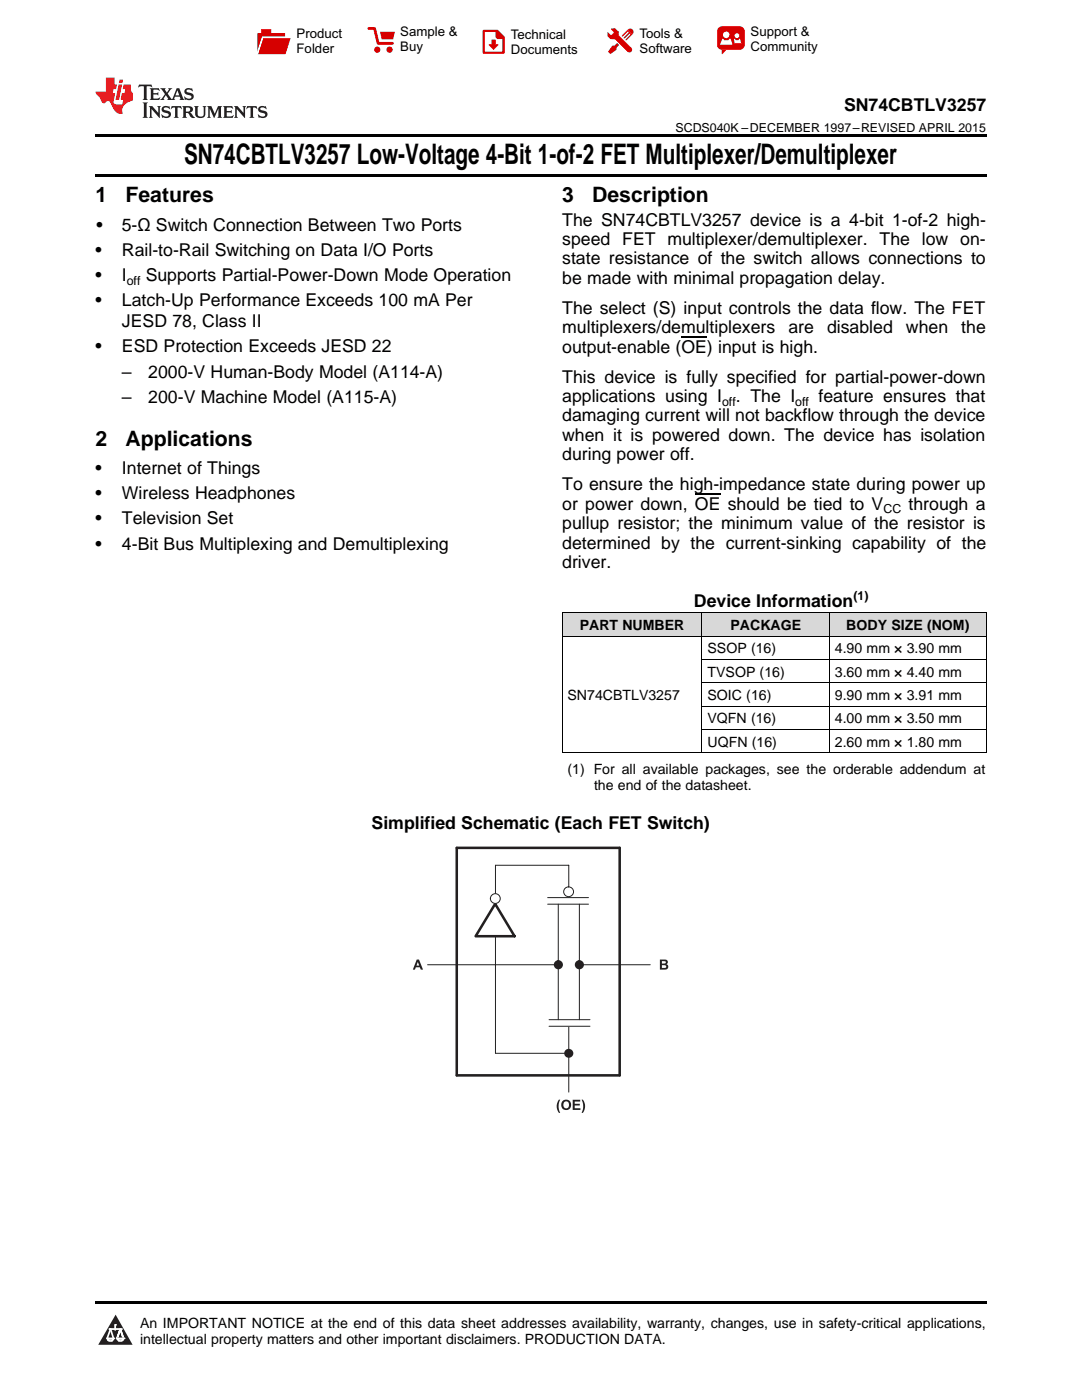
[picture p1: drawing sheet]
<svg xmlns="http://www.w3.org/2000/svg" width="216mm" height="279mm" viewBox="0 0 216 279" stroke-linecap="round" stroke-linejoin="round" font-family="sans-serif">
<defs><g id="words">
<text font-size="5.6" x="36.7" y="32.8">SN74CBTLV3257 Low-Voltage 4-Bit 1-of-2 FET Multiplexer/Demultiplexer</text>
<g font-size="4.2">
<text x="19" y="40.4">1</text>
<text x="25" y="40.4">Features</text>
<text x="112.2" y="40.4">3</text>
<text x="118.2" y="40.4">Description</text>
<text x="19" y="88.9">2</text>
<text x="25" y="88.9">Applications</text>
</g>
<g font-size="3.5">
<text x="168.4" y="22.2">SN74CBTLV3257</text>
<text x="19.2" y="46.1">•</text>
<text x="24.3" y="46.1">5-Ω Switch Connection Between Two Ports</text>
<text x="112.2" y="45">The SN74CBTLV3257 device is a 4-bit 1-of-2 high-</text>
<text x="19" y="51.1">•</text>
<text x="24.3" y="51.1">Rail-to-Rail Switching on Data I/O Ports</text>
<text x="112.2" y="48.9">speed FET multiplexer/demultiplexer. The low on-</text>
<text x="112.2" y="52.8">state resistance of the switch allows connections to</text>
<text x="19" y="56.1">•</text>
<text x="24.3" y="56.1">I</text>
<text x="29.1" y="56.1">Supports Partial-Power-Down Mode Operation</text>
<text x="112.2" y="56.7">be made with minimal propagation delay.</text>
<text x="19" y="61.1">•</text>
<text x="24.3" y="61.1">Latch-Up Performance Exceeds 100 mA Per</text>
<text x="24.3" y="65.3">JESD 78, Class II</text>
<text x="112.2" y="62.6">The select (S) input controls the data flow. The FET</text>
<text x="19" y="70.3">•</text>
<text x="24.3" y="70.3">ESD Protection Exceeds JESD 22</text>
<text x="112.2" y="66.5">multiplexers/demultiplexers</text>
<text x="112.2" y="70.4">output-enable (OE) input is high.</text>
<text x="157.3" y="66.5">are</text>
<text x="165" y="66.5">disabled</text>
<text x="180.8" y="66.5">when</text>
<text x="191.8" y="66.5">the</text>
<text x="24.3" y="75.4">–</text>
<text x="29.6" y="75.4">2000-V Human-Body Model (A114-A)</text>
<text x="112.2" y="76.3">This device is fully specified for partial-power-down</text>
<text x="24.3" y="80.5">–</text>
<text x="29.6" y="80.5">200-V Machine Model (A115-A)</text>
<text x="112.2" y="80.2">applications using I</text>
<text x="146.8" y="80.2">. The I</text>
<text x="163.3" y="80.2">feature ensures that</text>
<text x="112.2" y="84.1">damaging current will not backflow through the device</text>
<text x="112.2" y="88">when it is powered down. The device has isolation</text>
<text x="19" y="94.7">•</text>
<text x="24.3" y="94.7">Internet of Things</text>
<text x="112.2" y="91.9">during power off.</text>
<text x="19" y="99.7">•</text>
<text x="24.3" y="99.7">Wireless Headphones</text>
<text x="112.2" y="97.8">To ensure the high-impedance state during power up</text>
<text x="112.2" y="101.7">or power down, OE should be tied to V</text>
<text x="181.3" y="101.7">through a</text>
<text x="19" y="104.7">•</text>
<text x="24.3" y="104.7">Television Set</text>
<text x="112.2" y="105.6">pullup resistor; the minimum value of the resistor is</text>
<text x="19" y="109.7">•</text>
<text x="24.3" y="109.7">4-Bit Bus Multiplexing and Demultiplexing</text>
<text x="112.2" y="109.5">determined by the current-sinking capability of the</text>
<text x="112.2" y="113.3">driver.</text>
<text x="138.5" y="121.1">Device Information</text>
<text x="74.2" y="165.5">Simplified Schematic (Each FET Switch)</text>
</g>
<g font-size="2.8">
<text x="115.7" y="125.7">PART NUMBER</text>
<text x="145.8" y="125.7">PACKAGE</text>
<text x="168.9" y="125.7">BODY SIZE (NOM)</text>
<text x="141.2" y="130.4">SSOP (16)</text>
<text x="166.6" y="130.4">4.90 mm × 3.90 mm</text>
<text x="141.2" y="135">TVSOP (16)</text>
<text x="166.6" y="135">3.60 mm × 4.40 mm</text>
<text x="113.2" y="139.7">SN74CBTLV3257</text>
<text x="141.2" y="139.7">SOIC (16)</text>
<text x="166.6" y="139.7">9.90 mm × 3.91 mm</text>
<text x="141.2" y="144.4">VQFN (16)</text>
<text x="141.2" y="149">UQFN (16)</text>
<text x="166.6" y="144.4">4.00 mm × 3.50 mm</text>
<text x="166.6" y="149">2.60 mm × 1.80 mm</text>
<text x="113.2" y="154.5">(1) For all available packages, see the orderable addendum at</text>
<text x="118.5" y="157.7">the end of the datasheet.</text>
<text x="27.9" y="265">An IMPORTANT NOTICE at the end of this data sheet addresses availability, warranty, changes, use in safety-critical applications,</text>
<text x="27.9" y="268.2">intellectual property matters and other important disclaimers. PRODUCTION DATA.</text>
</g>
<g font-size="2.6">
<text x="59.2" y="7.6">Product</text>
<text x="59.2" y="10.6">Folder</text>
<text x="79.9" y="7.3">Sample &amp;</text>
<text x="79.9" y="10.2">Buy</text>
<text x="101.9" y="7.8">Technical</text>
<text x="101.9" y="10.8">Documents</text>
<text x="127.6" y="7.6">Tools &amp;</text>
<text x="127.6" y="10.6">Software</text>
<text x="149.8" y="7.2">Support &amp;</text>
<text x="149.8" y="10.2">Community</text>
</g>
<g font-size="2.5">
<text x="134.8" y="26.3">SCDS040K –DECEMBER 1997–REVISED APRIL 2015</text>
<text x="25.3" y="56.8">off</text>
<text x="144.1" y="80.9">off</text>
<text x="158.7" y="80.9">off</text>
<text x="176.3" y="102.4">CC</text>
<text x="170.3" y="119.7">(1)</text>
</g>
</g></defs>
<g fill="#d8d8d8">
<path d="M112.2 122.3h27.9v4.7h-27.9z"/>
<path d="M140.1 122.3h25.4v4.7h-25.4z"/>
<path d="M165.5 122.3h31.3v4.7h-31.3z"/>
</g>
<path d="M23.1 262.4l3.4 6h-6.9z" fill="#231f20"/>
<path d="M21.4 267.1h1.2l-.3 .5h-.3a.55 .55 0 0 1-.6-.5z" fill-rule="evenodd" fill="#fff"/>
<path d="M21.4 267.1h1.2l-.3 .5h-.3a.55 .55 0 0 1-.6-.5z" fill="none" stroke="#231f20" stroke-width=".34"/>
<path d="M21.4 267.1l1.2 .1-.3 .4h-.5z" fill="none" stroke="#fff" stroke-width=".34"/>
<path d="M23 265.3h.1" fill="none" stroke="#fff" stroke-width=".34"/>
<path d="M23 264.4v.9z" fill="#fff"/>
<path d="M23 264.4v.9z" fill="none" stroke="#fff" stroke-width=".34"/>
<circle cx="23" cy="264.4" r=".17" fill="#fff"/>
<path d="M21.9 265.2h.1" fill="none" stroke="#fff" stroke-width=".34"/>
<path d="M21.9 265.2h2.3z" fill="#fff"/>
<path d="M21.9 265.2h2.3z" fill="none" stroke="#fff" stroke-width=".34"/>
<circle cx="24.2" cy="265.2" r=".17" fill="#fff"/>
<path d="M23.3 267.1h.1" fill="none" stroke="#fff" stroke-width=".34"/>
<path d="M24 265.2l-.7 1.9z" fill="#fff"/>
<path d="M24 265.2l-.7 1.9z" fill="none" stroke="#fff" stroke-width=".34"/>
<path d="M24 265.2l.7 1.9z" fill="#fff"/>
<path d="M24 265.2l.7 1.9z" fill="none" stroke="#fff" stroke-width=".34"/>
<path d="M24.6 267.1h.1" fill="none" stroke="#fff" stroke-width=".34"/>
<circle cx="21.4" cy="267.1" r=".17" fill="#fff"/>
<path d="M22.1 265.2l-.7 1.9z" fill="#fff"/>
<path d="M22.1 265.2l-.7 1.9z" fill="none" stroke="#fff" stroke-width=".34"/>
<path d="M22.1 265.2l.5 1.9z" fill="#fff"/>
<path d="M22.1 265.2l.5 1.9z" fill="none" stroke="#fff" stroke-width=".34"/>
<circle cx="22.6" cy="267.1" r=".17" fill="#fff"/>
<path d="M23.4 267.1h1.3a.65 .65 0 0 1-.7 .5 .65 .65 0 0 1-.6-.5z" fill-rule="evenodd" fill="#fff"/>
<path d="M23.4 267.1h1.3a.65 .65 0 0 1-.7 .5 .65 .65 0 0 1-.6-.5z" fill="none" stroke="#231f20" stroke-width=".34"/>
<path d="M23.4 267.1h1.3l-.4 .5h-.6z" fill="none" stroke="#fff" stroke-width=".34"/>
<path d="M23.3 267.1h.1" fill="none" stroke="#fff" stroke-width=".34"/>
<circle cx="24.7" cy="267.1" r=".17" fill="#fff"/>
<path d="M19 259.7h177.8v.5h-177.8z" fill="#000"/>
<path d="M98.9 210.2h14.6" fill="none" stroke="#231f20" stroke-width=".2"/>
<g fill="#231f20">
<path d="M83.2 191.5h.4l.8 2h-.4l-.2-.5h-.8l-.2 .5h-.4zM83.4 192l-.3 .7h.5z" fill-rule="evenodd"/>
<path d="M111.5 219.5h.3l-.3 1.3 .3 1.3h-.3a2.19 2.19 0 0 1 0-2.6z" fill-rule="evenodd"/>
<path d="M112 220.5a1.02 1.02 0 0 1 2 0 1.02 1.02 0 0 1-2 0zM112.6 220a.66 .66 0 0 0-.1 .9 .66 .66 0 0 0 .9 .1 .69 .69 0 0 0 .1-.8 .69 .69 0 0 0-.8-.3z" fill-rule="evenodd"/>
<path d="M114.3 219.5h1.5v.3h-1.1v.5h1v.3h-1v.6h1.1v.3h-1.5z" fill-rule="evenodd"/>
<path d="M116.1 219.5a.8 .8 0 0 1 .6 .8 2.29 2.29 0 0 1-.4 1.8h-.2l.3-1.3z" fill-rule="evenodd"/>
<path d="M131.7 191.5h.8a.53 .53 0 0 1 .7 .2 .53 .53 0 0 1-.2 .7 .57 .57 0 0 1 .3 .8 .57 .57 0 0 1-.7 .3h-.9zM132.1 191.8v.5h.4a.25 .25 0 0 0 .4-.2 .25 .25 0 0 0-.4-.3zM132.1 192.6v.6h.5a.27 .27 0 0 0 .3-.3 .27 .27 0 0 0-.3-.3z" fill-rule="evenodd"/>
</g>
<path d="M113.5 205v13" fill="none" stroke="#231f20" stroke-width=".2"/>
<circle cx="113.5" cy="210.2" r=".73" fill="#231f20"/>
<circle cx="113.5" cy="210.2" r=".73" fill="none" stroke="#231f20" stroke-width=".34"/>
<path d="M113.5 177v-4.3h-14.6v37.5M85.3 192.5h26.1M115.6 192.5h14.1" fill="none" stroke="#231f20" stroke-width=".2"/>
<circle cx="111.4" cy="192.5" r=".74" fill="#231f20"/>
<circle cx="111.4" cy="192.5" r=".74" fill="none" stroke="#231f20" stroke-width=".34"/>
<circle cx="115.6" cy="192.5" r=".74" fill="#231f20"/>
<circle cx="115.6" cy="192.5" r=".74" fill="none" stroke="#231f20" stroke-width=".34"/>
<path d="M111.6 179.2h4.4l-.3 1.2h-4.4z" fill-rule="evenodd" fill="#fff"/>
<path d="M109.3 179.1h8.1M109.3 180.4h8.1" fill="none" stroke="#231f20" stroke-width=".2"/>
<path d="M111.3 203.5h4.4l-.3 1.2h-4.4z" fill-rule="evenodd" fill="#fff"/>
<path d="M109.6 203.5h8.1M109.6 204.8h8.1" fill="none" stroke="#231f20" stroke-width=".2"/>
<circle cx="113.5" cy="178" r=".98" fill="#fff"/>
<g fill="none" stroke="#231f20" stroke-width=".2">
<path d="M111.4 180.4v23.1M115.6 180.4v23.1"/>
<circle cx="113.5" cy="178" r=".98"/>
</g>
<path d="M91.1 169.2h32.6v45.4h-32.6z" fill="none" stroke="#231f20" stroke-width=".51"/>
<path d="M98.8 180.4l3.9 6.4h-7.8z" fill="#fff"/>
<path d="M98.8 180.4l3.9 6.4h-7.8z" fill="none" stroke="#231f20" stroke-width=".51"/>
<circle cx="98.8" cy="179.3" r=".98" fill="#fff"/>
<circle cx="98.8" cy="179.3" r=".98" fill="none" stroke="#231f20" stroke-width=".2"/>
<path d="M112.2 126.9h84.6M112.2 122.3h84.6M112.2 122.3v28M140.1 122.3v28M140.1 136.3h56.7M140.1 131.6h56.7M165.5 122.3v28M196.8 122.3v28M112.2 150.2h84.6M140.1 145.6h56.7M140.1 140.9h56.7" fill="none" stroke="#000" stroke-width=".2"/>
<path d="M19 34.8h177.8v.5h-177.8zM19 26.8h177.8v.6h-177.8zM112.2 150.2l.1 .1zM165.4 150.2l.1 .1zM196.7 150.2l.1 .1z" fill="#000"/>
<path d="M27.7 16.9l-.1 .6 .6-.3h.5v.2v2.2l-.2 .4h1l-.2-.4v-2.2v-.2h.5l.6 .3-.2-.6zM29.9 17.6l.2 .4v1.6l-.2 .4h1.9l.1-.6a1.09 1.09 0 0 1-1.3 .1v-.6h.6l.4 .2v-.7l-.2 .2h-.8v-.6l.2-.1a1.01 1.01 0 0 1 1 .3l-.1-.6zM32 17.6l.9 1.2-1 1.2h.9l-.2-.3 .5-.7 .5 .7-.3 .3h1.7l-.2-.3 .1-.4h1l.1 .4-.2 .3h1l-.3-.4-.7-2h-.5l-1 2.2-.8-1.1 .9-1.1h-.9l.2 .2-.4 .7-.4-.7 .2-.2zM35.4 18l.4 1h-.8zM37 17.7a.66 .66 0 0 0-.2 .8 .66 .66 0 0 0 .6 .4l.7 .2 .1 .2a.8 .8 0 0 1-.7 .4 .8 .8 0 0 1-.7-.5l.1 .8 .2-.2a.94 .94 0 0 0 1.1 .1 .94 .94 0 0 0 .4-.9 1.48 1.48 0 0 0-1.3-.6v-.4a1.1 1.1 0 0 1 1.2 .2l-.2-.6-.2 .1-.5-.1zM28.5 20.4l.2 .4v2.3l-.2 .4h1l-.2-.4v-2.3l.2-.4zM29.7 21.2l.2 .4v1.5l-.2 .4h.8l-.3-.4 .1-1.3 1.6 1.8v-2l.2-.4h-.7l.2 .2v1.1l-1.2-1.3zM32.5 21.3a.66 .66 0 0 0-.2 .8 .66 .66 0 0 0 .6 .4l.6 .2 .2 .2a.8 .8 0 0 1-.8 .4 .8 .8 0 0 1-.7-.5l.2 .7 .2-.1a.94 .94 0 0 0 1 .1 .94 .94 0 0 0 .5-1 1.47 1.47 0 0 0-1.3-.6l-.1-.3a1.1 1.1 0 0 1 1.3 .2l-.2-.6-.2 .1-.5-.2zM34.3 21.2l-.2 .6a.64 .64 0 0 1 .8-.3v1.6l-.2 .4h1l-.3-.4 .1-1.6a.66 .66 0 0 1 .8 .3l-.2-.6zM36.3 21.2l.3 .4v1.5l-.3 .4h1l-.2-.2v-.7h.5l.1 .1a.8 .8 0 0 0 1.2 .7l-1-1a.62 .62 0 0 0 .6-.5 .62 .62 0 0 0-.6-.7zM37.1 21.5h.1a.48 .48 0 0 1 .6 0 .48 .48 0 0 1 .1 .6l-.2 .1-.6 .1zM38.7 21.2l.2 .2a2.29 2.29 0 0 0 .4 2 1.05 1.05 0 0 0 1.7-.7v-1.3l.2-.2h-.8l.2 .4v1.1a.61 .61 0 0 1-.6 .6 .61 .61 0 0 1-.6-.6v-1.1l.3-.4zM41.3 21.2l.3 .4v1.5l-.3 .4h.8l-.2-.4v-1.4l.8 1.9 .9-1.9v1.4l-.2 .4h.9l-.2-.4v-1.5l.2-.4h-.8l-.7 1.5-.6-1.5zM44.5 21.2l.2 .4v1.5l-.2 .4h1.9l.2-.6a1.1 1.1 0 0 1-1.4 .2v-.7h.6l.4 .2v-.6l-.2 .1-.8 .1v-.6l.2-.1a1.02 1.02 0 0 1 1.1 .2l-.2-.5zM46.7 21.2l.2 .4v1.5l-.2 .4h.8l-.3-.4 .1-1.3 1.6 1.8v-2l.2-.4h-.7l.2 .2v1.1l-1.2-1.3zM49.3 21.2l-.1 .6a.64 .64 0 0 1 .8-.3v1.6l-.3 .4h1l-.2-.4v-1.6a.66 .66 0 0 1 .8 .3l-.1-.6zM51.7 21.3a.66 .66 0 0 0-.2 .7 .66 .66 0 0 0 .7 .5l.6 .2 .1 .2a.8 .8 0 0 1-.7 .4 .8 .8 0 0 1-.7-.5l.1 .7 .2-.1a.94 .94 0 0 0 1.1 .1 .94 .94 0 0 0 .4-1 1.48 1.48 0 0 0-1.2-.6l-.1-.3a1.1 1.1 0 0 1 1.2 .2l-.2-.6-.1 .1-.6-.2z" fill="#231f20"/>
<path d="M21.1 15.5v2.8h-2v.4l.9 .9a.96 .96 0 0 0 1 1 .59 .59 0 0 1 .5-.4 .59 .59 0 0 1 .5 .3l.4 .8a1.61 1.61 0 0 0 2.1 1.3 1.63 1.63 0 0 1 1.1-2.2l.9-.3v-1.5a1.6 1.6 0 0 1-.4-1.7h-1.4l-.2 .9h.5l-.2 .8h-.5l-.2 1v.3h.5l-.2 .9h-.7a.74 .74 0 0 1-1-.6l.3-1.6h-.5l.2-.8h.5l.1-.9h-.4v-1.4zM23.7 16.9l-.7 3h.8l.6-3zM23.8 15.9l-.1 .7h.7l.2-.7z" fill="#ee1d23"/>
<g fill="#d60000">
<path d="M52.1 5.8h2v.8h2.8v4.2h-5.5v-4.2h.7z" fill-rule="evenodd"/>
<path d="M52.4 7.5h5.6l-1 3.3h-5.6z" fill-rule="evenodd"/>
</g>
<path d="M52.4 7.4h5.7l-.1 .1h-5.5l-1.1 3.3z" fill-rule="evenodd" fill="#fff"/>
<path d="M52.4 7.4h5.7l-.1 .1h-5.5l-1.1 3.3z" fill="none" stroke="#fff" stroke-width=".2"/>
<path d="M73.6 5.7h1.1l.7 2.9h2.9" fill="none" stroke="#d60000" stroke-width=".55"/>
<g fill="#d60000">
<path d="M75.8 6.3h3l-.4 1.6h-2.2z" fill-rule="evenodd"/>
<circle cx="75.3" cy="9.9" r=".62"/>
<circle cx="77.7" cy="9.9" r=".62"/>
</g>
<path d="M96.5 6.2h2.7l1.3 1.2v3.1h-4z" fill="none" stroke="#d60000" stroke-width=".44"/>
<g fill="#d60000">
<path d="M98.1 7.9h.8v1h.5l-.9 1.1-1-1v-.1h.6z" fill-rule="evenodd"/>
<path d="M98.9 6.2h.3l1.3 1.2v.4h-1.3l-.3-.4z" fill-rule="evenodd"/>
<path d="M121.9 5.7h.8l.7 .6 .1 .7 2.5 2.5-.8 .8-2.3-2.3-1.1-.2-.6-.6v-.8l.7 .6 .5-.4v-.2l-.5-.5z" fill-rule="evenodd"/>
<path d="M122.2 9.1h.4l.5-.5 .4 .4-.5 .5v.4l-1.2 .9-.5-.5z" fill-rule="evenodd"/>
<path d="M125.3 5.9a.67 .67 0 0 1 .9 0 .67 .67 0 0 1 0 .9z" fill-rule="evenodd"/>
<path d="M125.3 5.9l.9 .9-1.2 1.2h-.2v-.2l1-.9v-.2h-.2l-.9 1h-.2v-.2l.9-1 .1-.2h-.3l-.9 1h-.2v-.2z" fill-rule="evenodd"/>
<circle cx="125.6" cy="9.9" r=".54"/>
</g>
<path d="M123.3 6.3v.7" fill="none" stroke="#d60000" stroke-width=".2"/>
<g fill="#d60000">
<path d="M143.4 5.5l.6-.2h3.6a.95 .95 0 0 1 1 .9v2.8a.95 .95 0 0 1-1 .9h-3.6a.95 .95 0 0 1-.9-.9v-2.8z" fill-rule="evenodd"/>
<path d="M144 9.9h.9l-.7 .9h-.2z" fill-rule="evenodd"/>
</g>
<g fill="#fff">
<path d="M146.6 8.6h1.3z"/>
<path d="M144.1 7.8h.3l.1 .2h.8l.2-.2h.3l.4 1.1h-2.5z" fill-rule="evenodd"/>
<path d="M146.4 7.8h.3l.1 .2h.5l.2-.2h.2l.2 .8h-1.3z" fill-rule="evenodd"/>
<circle cx="144.9" cy="6.9" r=".65"/>
<circle cx="147" cy="7.1" r=".48"/>
</g>
<path d="M136 67.3h5M138.7 98.6h5.1" fill="none" stroke="#000" stroke-width=".25"/>
<use href="#words"/>
</svg>
